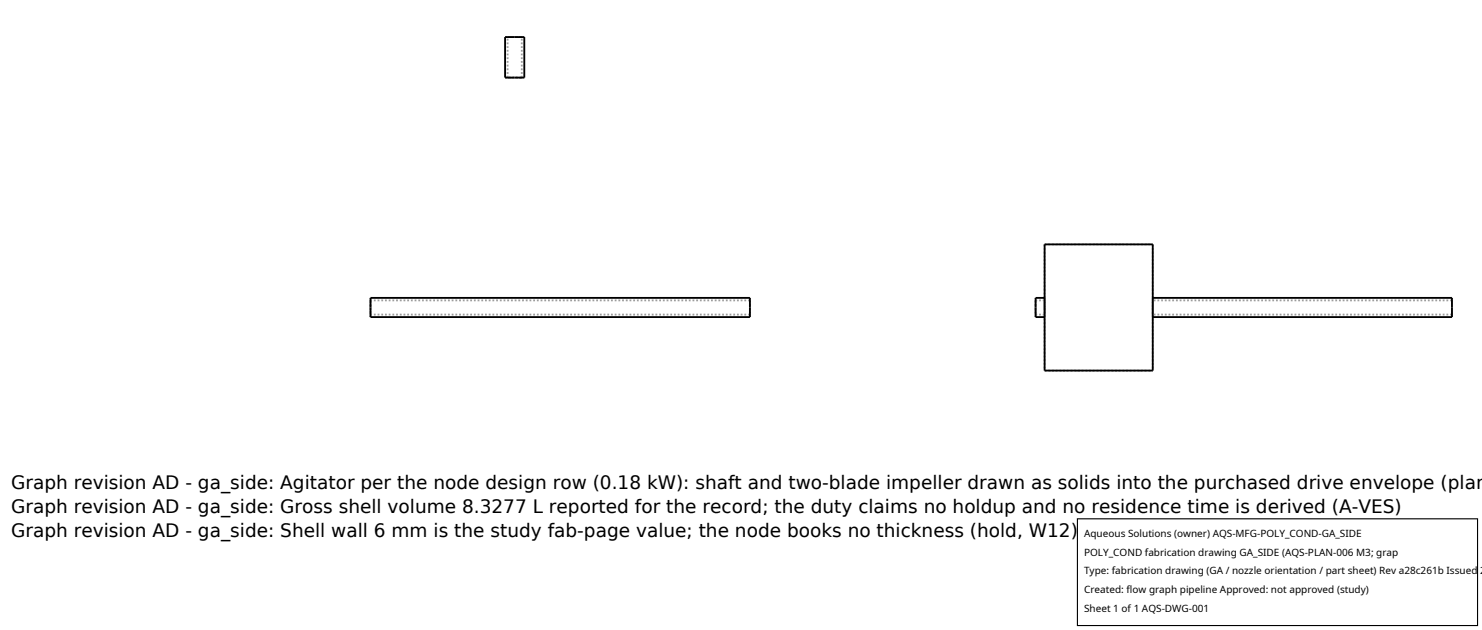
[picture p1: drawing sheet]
<svg xmlns="http://www.w3.org/2000/svg" width="212mm" height="90mm" viewBox="0 0 212 90" stroke-linecap="round" stroke-linejoin="round" font-family="sans-serif">
<defs><g id="words">
<g font-size="2.6">
<text x="1.6" y="69.8">Graph revision AD - ga_side: Agitator per the node design row (0.18 kW): shaft and two-blade impeller drawn as solids into the purchased drive envelope (plan</text>
<text x="1.6" y="73.3">Graph revision AD - ga_side: Gross shell volume 8.3277 L reported for the record; the duty claims no holdup and no residence time is derived (A-VES)</text>
<text x="1.6" y="76.7">Graph revision AD - ga_side: Shell wall 6 mm is the study fab-page value; the node books no thickness (hold, W12)</text>
</g>
<g font-size="1.4">
<text x="154.8" y="76.6">Aqueous Solutions (owner) AQS-MFG-POLY_COND-GA_SIDE</text>
<text x="154.8" y="79.3">POLY_COND fabrication drawing GA_SIDE (AQS-PLAN-006 M3; grap</text>
<text x="154.8" y="82">Type: fabrication drawing (GA / nozzle orientation / part sheet) Rev a28c261b Issued 2</text>
<text x="154.8" y="84.7">Created: flow graph pipeline Approved: not approved (study)</text>
<text x="154.8" y="87.4">Sheet 1 of 1 AQS-DWG-001</text>
</g>
</g></defs>
<g fill="none" stroke="#a0a0a0" stroke-width=".26" stroke-dasharray=".3 .3" stroke-linecap="butt">
<path d="M72.1 5.3h2.8M72.1 11.1h2.8M72.5 5.3h2M72.5 11.1h2M72.5 11.1v-5.8M73.5 5.3h-1M73.5 11.1h-1M74.5 5.3h-1M74.5 11.1h-1M74.5 11.1v-5.8M149.2 34.9h15.4M149.2 34.9v18"/>
<path d="M164.6 34.9v18M52.9 45.3v-2.8M52.9 43.9v1M52.9 44.9v-2M52.9 42.9v1M107.1 45.3v-2.8M107.1 43.9v1M107.1 44.9v-2M107.1 42.9v1M107.1 42.9h-54.2M107.1 44.9h-54.2M147.9 45.3v-2.8"/>
<path d="M147.9 43.9v1M147.9 44.9v-2M147.9 42.9v1M149.2 52.9h15.4M149.2 43.9v-1.4M149.2 42.5v2.8M149.2 45.3v-1.4M149.2 43.9v-1M149.2 42.9v2M149.2 44.9v-1M149.2 42.9h-1.3M149.2 44.9h-1.3"/>
<path d="M164.6 43.9v-1.4M164.6 42.5v2.8M164.6 45.3v-1.4M164.6 43.9v-1M164.6 42.9v2M164.6 44.9v-1M207.4 45.3v-2.8M207.4 43.9v1M207.4 44.9v-2M207.4 42.9v1M207.4 42.9h-42.8M207.4 44.9h-42.8"/>
</g>
<path d="M72.1 5.3h2.8v5.8h-2.8zM149.2 34.9h15.4v18h-15.4zM52.9 42.5h54.2v2.8h-54.2zM149.2 42.5h-1.3v2.8h1.3M164.6 42.5h42.8v2.8h-42.8" fill="none" stroke="#000" stroke-width=".26"/>
<path d="M153.9 74.1h57.1v15.2h-57.1z" fill="#fff" stroke="#000" stroke-width=".16"/>
<use href="#words"/>
</svg>
